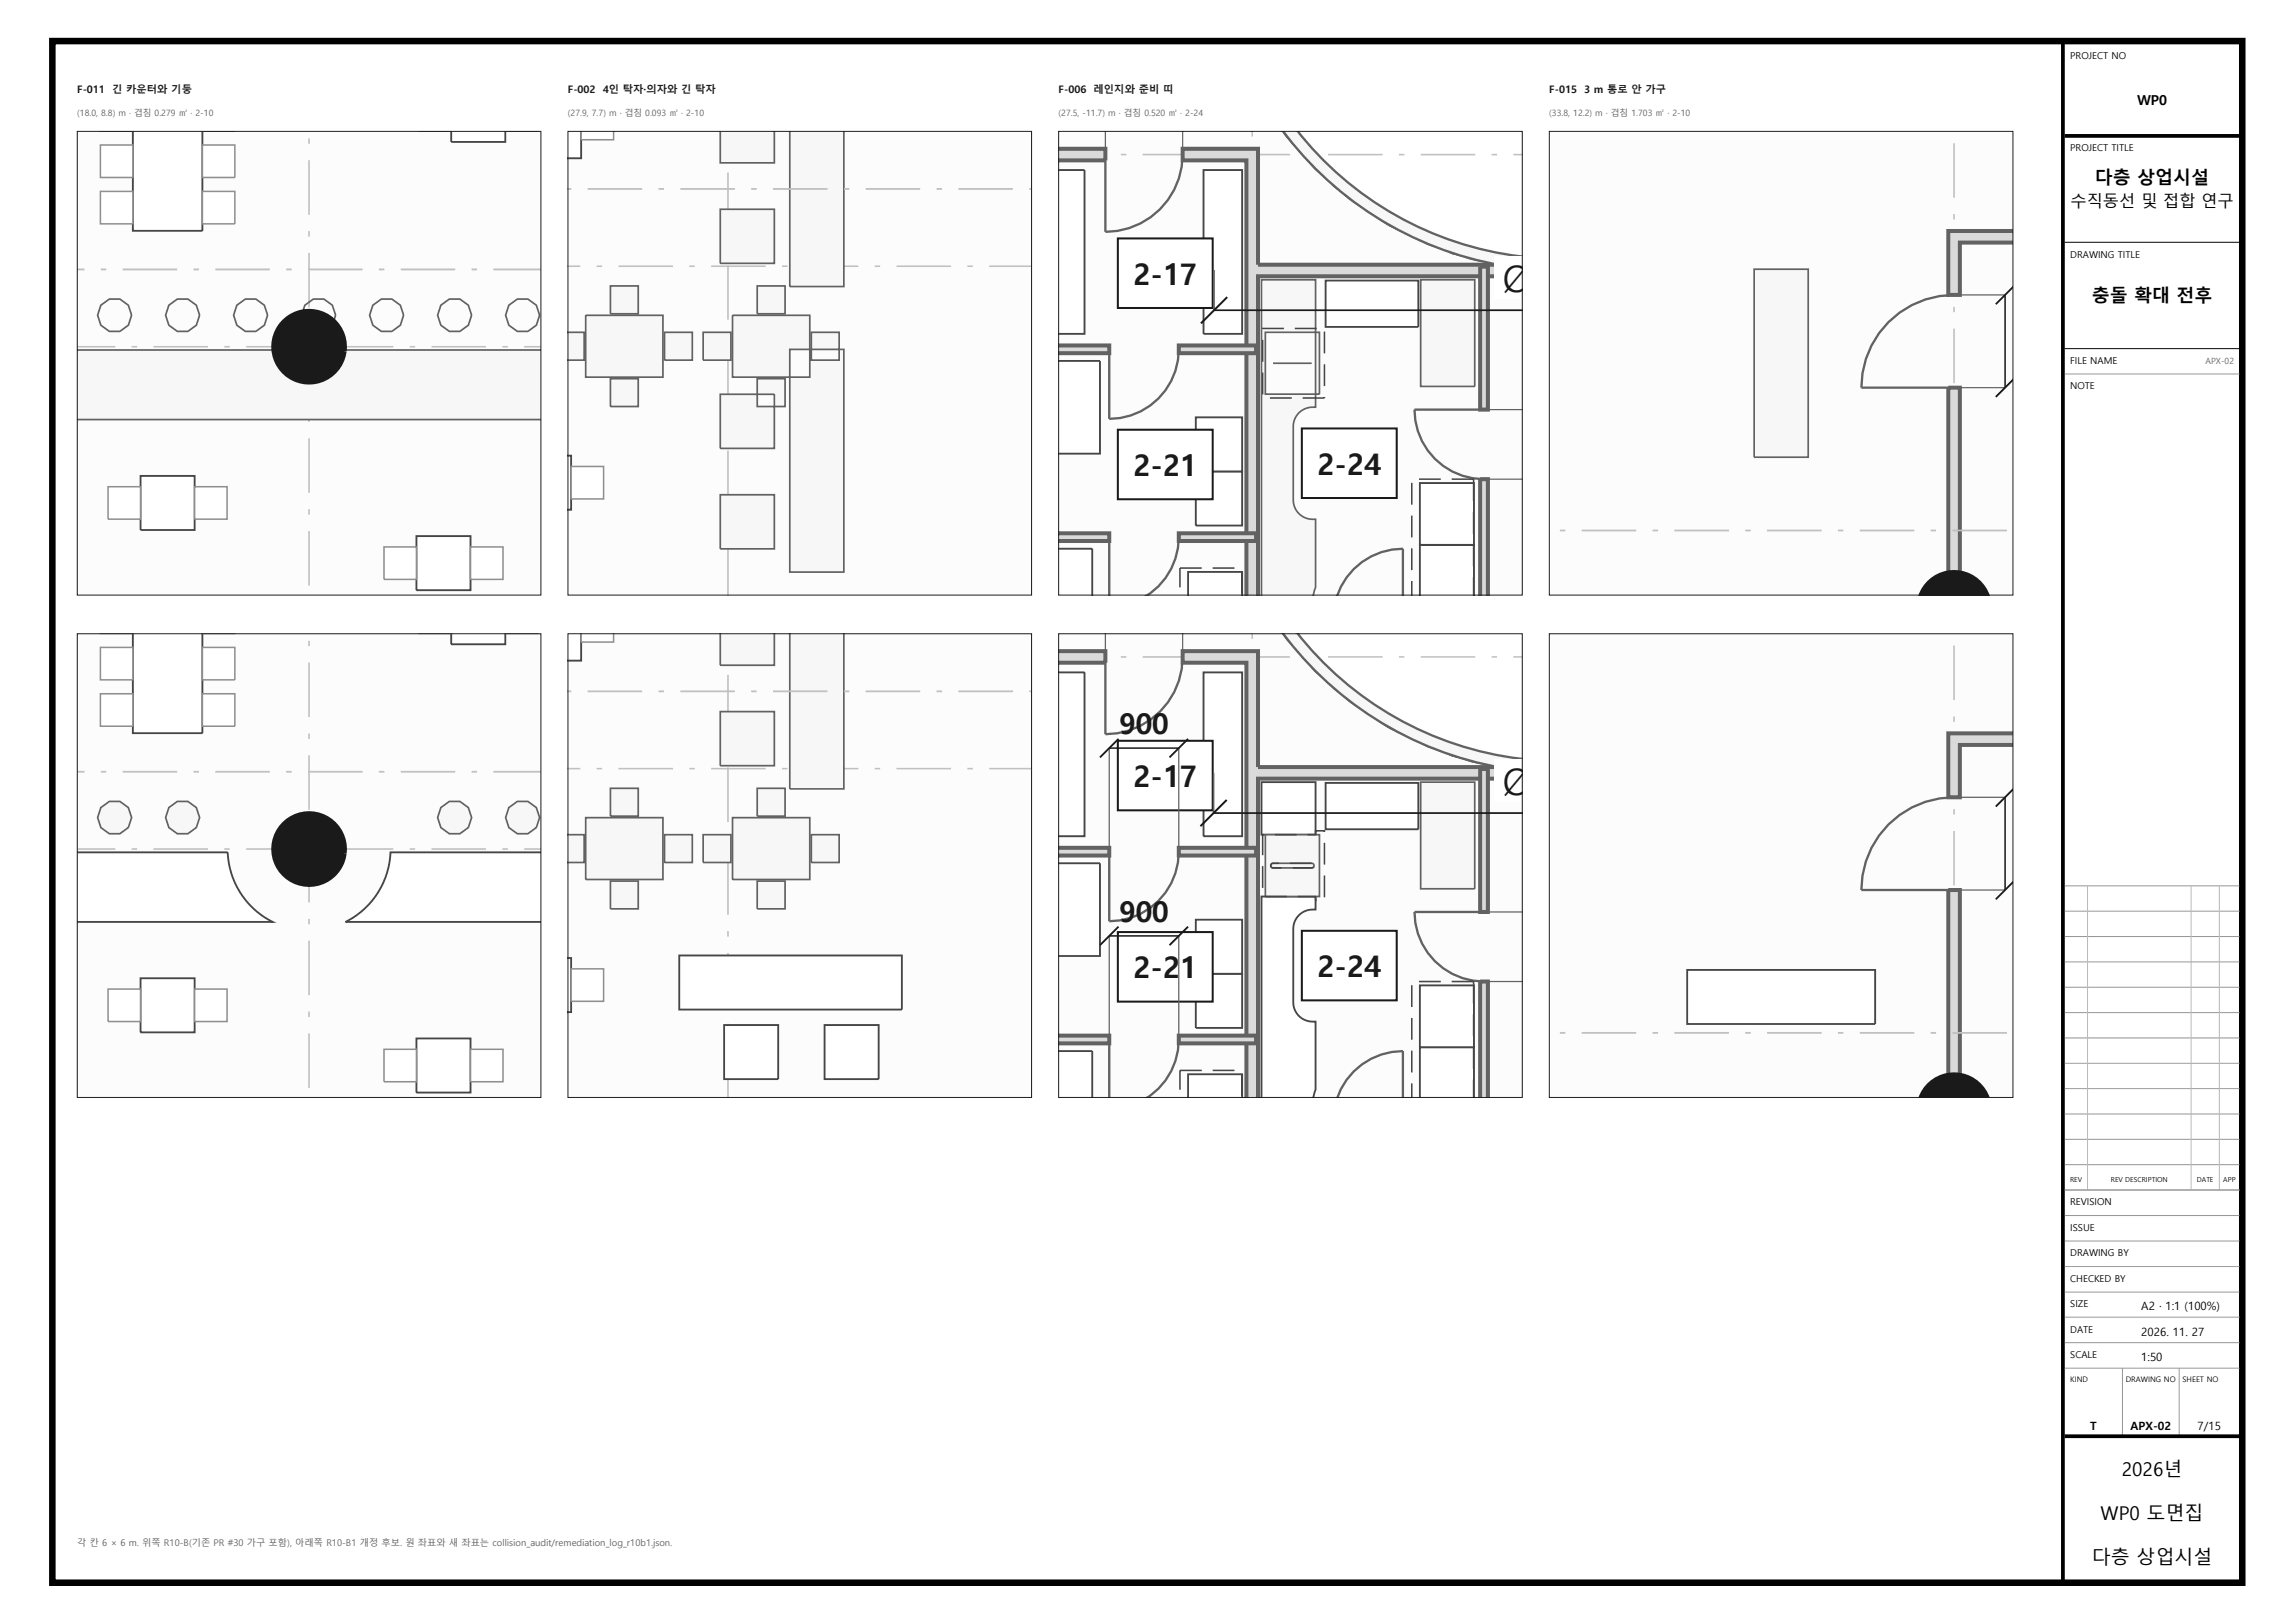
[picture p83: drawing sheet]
<svg xmlns="http://www.w3.org/2000/svg" width="594mm" height="420mm" viewBox="0 0 594 420" stroke-linecap="round" stroke-linejoin="round" font-family="sans-serif">
<defs><g id="words">
<g font-size="14.1" fill="#171b1c">
<text x="240.3" y="56.3">식음 홀</text>
<text x="164.5" y="147.2">식음 홀</text>
<text x="230.3" y="214.8">식음 홀</text>
</g>
<g font-size="11.3" fill="#171b1c">
<text x="554.5" y="95.1">객석</text>
<text x="206.8" y="155.8">객석</text>
<text x="488.7" y="152">객석</text>
<text x="426.8" y="262.9">객석</text>
<text x="558.1" y="325.8">객석</text>
</g>
<g font-size="9.5" fill="#171b1c">
<text x="413.4" y="40.7">Ø5,601</text>
<text x="484.9" y="61.5">Ø5,601</text>
<text x="389" y="75.7">Ø8,987</text>
<text x="390.7" y="73.1">Ø7,996</text>
<text x="389" y="205.8">Ø9,001</text>
</g>
<g font-size="9.3" fill="#171b1c">
<text x="560.3" y="67.3">FR</text>
<text x="398.7" y="110">T2</text>
</g>
<text font-size="8.7" fill="#5e6366" x="4.4" y="284.2">㎡</text>
<g font-size="7.7" fill="#171b1c">
<text x="420.1" y="23.9">2-11</text>
<text x="491.7" y="44.7">2-112-15</text>
<text x="577.5" y="66.9">2-15</text>
<text x="255.7" y="73.4">2-10</text>
<text x="293.3" y="73.7">2-17</text>
<text x="444.1" y="94.9">2-13</text>
<text x="500.4" y="98.1">2-14</text>
<text x="515.7" y="115.7">2-13</text>
<text x="572" y="118.9">2-14</text>
<text x="293.3" y="123.2">2-21</text>
<text x="340.9" y="122.8">2-24</text>
<text x="518.1" y="131.3">2-12</text>
<text x="429.8" y="139.6">2-25900</text>
<text x="108.3" y="144.1">2-10</text>
<text x="179.9" y="164.9">2-10</text>
<text x="209.8" y="173">2-20</text>
<text x="491.7" y="169.7">2-11</text>
<text x="293.2" y="177.1">2-22</text>
<text x="505.9" y="176.1">2-15</text>
<text x="341.3" y="185.5">2-23</text>
<text x="577.5" y="196.9">2-15</text>
<text x="293.3" y="203.7">2-17</text>
<text x="500.4" y="228.1">2-14</text>
<text x="557.5" y="237.2">2-11</text>
<text x="515.7" y="245.7">2-13</text>
<text x="572" y="248.9">2-14</text>
<text x="293.3" y="253.2">2-21</text>
<text x="340.9" y="252.8">2-24</text>
<text x="561.1" y="343.5">2-16</text>
<text x="458.1" y="413.7">2-18</text>
</g>
<g font-size="7.4" fill="#171b1c">
<text x="286.5" y="23.2">1,000</text>
<text x="529.9" y="18.3">900</text>
<text x="182.7" y="49.6">900</text>
<text x="529.9" y="66.3">900</text>
<text x="523" y="90.7">1,200</text>
<text x="385.6" y="132.3">1,200</text>
<text x="462" y="138.4">900</text>
<text x="506" y="138.5">900</text>
<text x="529.9" y="148.3">900</text>
<text x="286.5" y="153.2">1,000</text>
<text x="457.2" y="153.2">1,200</text>
<text x="512" y="156.9">900</text>
<text x="517.5" y="159.3">900</text>
<text x="577.5" y="159.3">900</text>
<text x="347.7" y="169.6">900</text>
<text x="188.6" y="179.6">1,800</text>
<text x="238" y="181.9">900</text>
<text x="289.7" y="190">900</text>
<text x="529.9" y="196.3">900</text>
<text x="523" y="220.7">1,200</text>
<text x="289.7" y="238.6">900</text>
<text x="446" y="268.5">900</text>
<text x="506" y="268.5">900</text>
<text x="517.5" y="289.3">900</text>
<text x="577.5" y="289.3">900</text>
<text x="562.5" y="324.9">900</text>
<text x="150.9" y="412.1">1,000</text>
</g>
<g font-size="4.9">
<text x="549.1" y="382.1">2026년</text>
<text x="543.7" y="393.4">WP0 도면집</text>
<text x="541.4" y="404.8">다층 상업시설</text>
</g>
<g font-size="4.7">
<text x="542.2" y="47.7">다층 상업시설</text>
<text x="541.4" y="78.1">충돌 확대 전후</text>
</g>
<text font-size="4.2" x="535.9" y="53.5">수직동선 및 접합 연구</text>
<text font-size="3.9" fill="#171b1c" x="536" y="63">다층 상업시설</text>
<text font-size="3.5" x="553.1" y="27.1">WP0</text>
<g font-size="3.2" fill="#171b1c">
<text x="536" y="96">충돌 확대 전후</text>
<text x="536" y="102">1:50</text>
<text x="536" y="297">독립 검수용</text>
</g>
<text font-size="3" fill="#171b1c" x="536" y="327">1:50</text>
<g font-size="3">
<text x="554.2" y="339">A2 · 1:1 (100%)</text>
<text x="554.2" y="345.6">2026. 11. 27</text>
<text x="554.2" y="352.2">1:50</text>
<text x="541" y="370">T</text>
<text x="551.5" y="370">APX-02</text>
<text x="568.8" y="370">7/15</text>
</g>
<text font-size="2.9" fill="#171b1c" x="536" y="366">2026. 11. 26</text>
<g font-size="2.7" fill="#171b1c">
<text x="20" y="24">F-011</text>
<text x="29.1" y="24">긴 카운터와 기둥</text>
<text x="147" y="24">F-002</text>
<text x="156.1" y="24">4인 탁자·의자와 긴 탁자</text>
<text x="274" y="24">F-006</text>
<text x="283.1" y="24">레인지와 준비 띠</text>
<text x="401" y="24">F-015</text>
<text x="410.1" y="24">3 m 통로 안 가구</text>
</g>
<g font-size="2.6" fill="#171b1c">
<text x="539.5" y="260">기술 검증 부록</text>
<text x="536" y="335">A2 · 실제 크기 100%</text>
</g>
<g font-size="2.5">
<text x="535.8" y="15.3">PROJECT NO</text>
<text x="535.8" y="39.1">PROJECT TITLE</text>
<text x="535.8" y="66.7">DRAWING TITLE</text>
<text x="535.8" y="94.2">FILE NAME</text>
<text x="535.8" y="100.7">NOTE</text>
<text x="535.8" y="311.9">REVISION</text>
<text x="535.8" y="318.5">ISSUE</text>
<text x="535.8" y="325.1">DRAWING BY</text>
<text x="535.8" y="331.7">CHECKED BY</text>
<text x="535.8" y="338.3">SIZE</text>
<text x="535.8" y="344.8">DATE</text>
<text x="535.8" y="351.4">SCALE</text>
</g>
<text font-size="2.4" fill="#5e6366" x="20" y="400">각 칸 6 × 6 m. 위쪽 R10-B(기존 PR #30 가구 포함), 아래쪽 R10-B1 개정 후보. 원 좌표와 새 좌표는 collision_audit/remediation_log_r10b1.json.</text>
<g font-size="2.3" fill="#5e6366">
<text x="20" y="30">(18.0, 8.8) m · 겹침 0.279 ㎡ · 2-10</text>
<text x="147" y="30">(27.9, 7.7) m · 겹침 0.093 ㎡ · 2-10</text>
<text x="274" y="30">(27.5, -11.7) m · 겹침 0.520 ㎡ · 2-24</text>
<text x="401" y="30">(33.8, 12.2) m · 겹침 1.703 ㎡ · 2-10</text>
</g>
<text font-size="2.2" fill="#5e6366" x="570.8" y="94.2">APX-02</text>
<g font-size="2.1" fill="#5e6366">
<text x="536" y="51">PROJECT TITLE</text>
<text x="536" y="247">REVISION</text>
<text x="536" y="281">ISSUE</text>
<text x="536" y="351">DATE</text>
<text x="536" y="382">DRAWING NO.</text>
</g>
<g font-size="2">
<text x="535.8" y="357.6">KIND</text>
<text x="550.2" y="357.6">DRAWING NO</text>
<text x="564.9" y="357.6">SHEET NO</text>
</g>
<g font-size="1.8">
<text x="535.8" y="306">REV</text>
<text x="546.3" y="306">REV DESCRIPTION</text>
<text x="568.6" y="306">DATE</text>
<text x="575.4" y="306">APP</text>
</g>
</g></defs>
<path d="M13.6 10.6h566.7v399h-566.7z" fill="none" stroke="#000" stroke-width="1.7" stroke-linecap="butt"/>
<path d="M533.9 11.3v397.6M534.4 35.2h45.2M534.4 371.7h45.2" fill="none" stroke="#000" stroke-width=".97" stroke-linecap="butt"/>
<path d="M534.4 62.7h45.2M534.4 90.2h45.2" fill="none" stroke="#000" stroke-width=".26"/>
<g fill="none" stroke="#989898" stroke-width=".26">
<path d="M534.4 96.8h45.2M534.4 229.2h45.2M534.4 235.8h45.2M534.4 242.4h45.2M534.4 248.9h45.2M534.4 255.5h45.2M534.4 262h45.2M534.4 268.6h45.2M534.4 275.2h45.2M534.4 281.7h45.2M534.4 288.3h45.2M534.4 294.8h45.2"/>
<path d="M534.4 301.4h45.2M534.4 308h45.2M534.4 314.6h45.2M534.4 321.2h45.2M534.4 327.8h45.2M534.4 334.4h45.2M534.4 340.9h45.2M534.4 347.5h45.2M534.4 354.1h45.2M549.3 354.1v17.2M564 354.1v17.2"/>
</g>
<path d="M540.3 229.2v78.8M567.1 229.2v78.8M574.4 229.2v78.8" fill="none" stroke="#bababa" stroke-width=".26"/>
<path d="M20 34v120.1v-120.1h120.1v120.1h-120.1zM20 57.7v64zM20 34h84z" fill-rule="evenodd" fill="#fcfcfc"/>
<path d="M80 34v120.1M20 89.7h120.1" fill="none" stroke="#babfbf" stroke-width=".4" stroke-dasharray="14.1 4.2 1.4 4.2" stroke-linecap="butt"/>
<path d="M20 90.6h120.1v18h-120.1z" fill-rule="evenodd" fill="#f6f7f7" stroke="#5e6366" stroke-width=".44"/>
<g fill="none" stroke="#5e6366" stroke-width=".44">
<circle cx="29.7" cy="81.6" r="4.4"/>
<circle cx="47.3" cy="81.6" r="4.4"/>
<circle cx="64.9" cy="81.6" r="4.4"/>
<circle cx="82.5" cy="81.6" r="4.4"/>
<circle cx="100.1" cy="81.6" r="4.4"/>
<circle cx="117.7" cy="81.6" r="4.4"/>
<circle cx="135.3" cy="81.6" r="4.4"/>
</g>
<circle cx="80" cy="89.7" r="9" fill="#171b1c" stroke="#171b1c" stroke-width="1.6" stroke-linecap="butt"/>
<g fill="#fff" stroke="#42474a" stroke-width=".48">
<path d="M34.4 34h18v25.7h-18z" fill-rule="evenodd"/>
<path d="M107.8 138.7h14v14h-14z" fill-rule="evenodd"/>
<path d="M116.8 34h14v2.7h-14z" fill-rule="evenodd"/>
<path d="M36.4 123.2h14v14h-14z" fill-rule="evenodd"/>
</g>
<g fill="#fff" stroke="#8c9191" stroke-width=".4">
<path d="M26 49.5h8.4v8.4h-8.4z" fill-rule="evenodd"/>
<path d="M52.4 49.5h8.4v8.4h-8.4z" fill-rule="evenodd"/>
<path d="M26 37.5h8.4v8.4h-8.4z" fill-rule="evenodd"/>
<path d="M52.4 37.5h8.4v8.4h-8.4z" fill-rule="evenodd"/>
<path d="M121.8 141.5h8.4v8.4h-8.4z" fill-rule="evenodd"/>
<path d="M99.4 141.5h8.4v8.4h-8.4z" fill-rule="evenodd"/>
<path d="M50.4 126h8.4v8.4h-8.4z" fill-rule="evenodd"/>
<path d="M28 126h8.4v8.4h-8.4z" fill-rule="evenodd"/>
</g>
<path d="M20 69.7h120.1" fill="none" stroke="#babfbf" stroke-width=".46" stroke-dasharray="14.1 4.2 1.4 4.2" stroke-linecap="butt"/>
<path d="M20 34h120v120h-120z" fill="none" stroke="#171b1c" stroke-width=".26"/>
<path d="M20 164v120.1v-120.1h120.1v120.1h-120.1zM20 187.7v64zM20 164h84z" fill-rule="evenodd" fill="#fcfcfc"/>
<path d="M80 164v120.1M20 219.7h120.1" fill="none" stroke="#babfbf" stroke-width=".4" stroke-dasharray="14.1 4.2 1.4 4.2" stroke-linecap="butt"/>
<circle cx="80" cy="219.7" r="9" fill="#171b1c" stroke="#171b1c" stroke-width="1.6" stroke-linecap="butt"/>
<g fill="#fff" stroke="#42474a" stroke-width=".48">
<path d="M20 220.6h38.9a21.1 21.1 0 0 0 11.7 18h-50.6z" fill-rule="evenodd"/>
<path d="M101.1 220.6h39v18h-50.7a21.1 21.1 0 0 0 11.7-18z" fill-rule="evenodd"/>
</g>
<g fill="#f6f7f7" stroke="#5e6366" stroke-width=".44">
<circle cx="29.7" cy="211.6" r="4.4"/>
<circle cx="47.3" cy="211.6" r="4.4"/>
<circle cx="117.7" cy="211.6" r="4.4"/>
<circle cx="135.3" cy="211.6" r="4.4"/>
</g>
<g fill="#fff" stroke="#42474a" stroke-width=".48">
<path d="M34.4 164h18v25.7h-18z" fill-rule="evenodd"/>
<path d="M107.8 268.7h14v14h-14z" fill-rule="evenodd"/>
<path d="M116.8 164h14v2.7h-14z" fill-rule="evenodd"/>
<path d="M36.4 253.2h14v14h-14z" fill-rule="evenodd"/>
</g>
<g fill="#fff" stroke="#8c9191" stroke-width=".4">
<path d="M26 179.5h8.4v8.4h-8.4z" fill-rule="evenodd"/>
<path d="M52.4 179.5h8.4v8.4h-8.4z" fill-rule="evenodd"/>
<path d="M26 167.5h8.4v8.4h-8.4z" fill-rule="evenodd"/>
<path d="M52.4 167.5h8.4v8.4h-8.4z" fill-rule="evenodd"/>
<path d="M121.8 271.5h8.4v8.4h-8.4z" fill-rule="evenodd"/>
<path d="M99.4 271.5h8.4v8.4h-8.4z" fill-rule="evenodd"/>
<path d="M50.4 256h8.4v8.4h-8.4z" fill-rule="evenodd"/>
<path d="M28 256h8.4v8.4h-8.4z" fill-rule="evenodd"/>
</g>
<path d="M20 199.7h120.1" fill="none" stroke="#babfbf" stroke-width=".46" stroke-dasharray="14.1 4.2 1.4 4.2" stroke-linecap="butt"/>
<path d="M20 164h120v120h-120z" fill="none" stroke="#171b1c" stroke-width=".26"/>
<path d="M147 33.9v115v-115h120.1v120.1h-120.1zM178.7 154h88.4zM188.7 33.9h78.4zM147 154h9.4zM147 36.9v64z" fill-rule="evenodd" fill="#fcfcfc"/>
<path d="M188.4 33.9v120.1M147 68.9h120.1" fill="none" stroke="#babfbf" stroke-width=".4" stroke-dasharray="14.1 4.2 1.4 4.2" stroke-linecap="butt"/>
<g fill="#f6f7f7" stroke="#5e6366" stroke-width=".44">
<path d="M186.4 128h14v14h-14z" fill-rule="evenodd"/>
<path d="M186.4 102h9.6v3.2h4.4v10.8h-14z" fill-rule="evenodd"/>
<path d="M158 98h7.2v7.2h-7.2z" fill-rule="evenodd"/>
<path d="M196 98h7.2v7.2h-2.8v-3.2h-4.4z" fill-rule="evenodd"/>
<path d="M151.6 81.6h20v16h-20z" fill-rule="evenodd"/>
<path d="M189.6 81.6h20v8.8h-5.2v7.2h-14.8z" fill-rule="evenodd"/>
<path d="M147 86h4.2v7.2h-4.2z" fill-rule="evenodd"/>
<path d="M172 86h7.2v7.2h-7.2z" fill-rule="evenodd"/>
<path d="M182 86h7.2v7.2h-7.2z" fill-rule="evenodd"/>
<path d="M158 74h7.2v7.2h-7.2z" fill-rule="evenodd"/>
<path d="M186.4 54.1h14v14h-14z" fill-rule="evenodd"/>
<path d="M186.4 33.9h14v8.2h-14z" fill-rule="evenodd"/>
<path d="M209.6 90.4h.4v2.8h7.2v-2.8h1.2v57.6h-14v-50.4h5.2z" fill-rule="evenodd"/>
<path d="M210 86h7.2v4.4h-7.2z" fill-rule="evenodd"/>
<path d="M196 74h7.2v7.2h-7.2z" fill-rule="evenodd"/>
<path d="M204.4 33.9h14v40.2h-14z" fill-rule="evenodd"/>
</g>
<g fill="#fff" stroke="#42474a" stroke-width=".48">
<path d="M147 117.9h.8v14h-.8z" fill-rule="evenodd"/>
<path d="M147 33.9h3.4v7.1h-3.4z" fill-rule="evenodd"/>
</g>
<g fill="#fff" stroke="#8c9191" stroke-width=".4">
<path d="M147.8 120.7h8.4v8.4h-8.4z" fill-rule="evenodd"/>
<path d="M150.4 33.9h8.4v2.3h-8.4z" fill-rule="evenodd"/>
</g>
<path d="M147 48.9h120.1" fill="none" stroke="#babfbf" stroke-width=".46" stroke-dasharray="14.1 4.2 1.4 4.2" stroke-linecap="butt"/>
<path d="M147 34h120v120h-120z" fill="none" stroke="#171b1c" stroke-width=".26"/>
<path d="M147 163.9v115v-115h120.1v120.1h-120.1zM178.7 284h88.4zM188.7 163.9h78.4zM147 284h9.4zM147 166.9v64z" fill-rule="evenodd" fill="#fcfcfc"/>
<path d="M188.4 163.9v120.1M147 198.9h120.1" fill="none" stroke="#babfbf" stroke-width=".4" stroke-dasharray="14.1 4.2 1.4 4.2" stroke-linecap="butt"/>
<g fill="#fff" stroke="#42474a" stroke-width=".48">
<path d="M175.8 247.3h57.6v14h-57.6z" fill-rule="evenodd"/>
<path d="M213.4 265.3h14v14h-14z" fill-rule="evenodd"/>
<path d="M187.4 265.3h14v14h-14z" fill-rule="evenodd"/>
</g>
<g fill="#f6f7f7" stroke="#5e6366" stroke-width=".44">
<path d="M204.4 163.9h14v40.2h-14z" fill-rule="evenodd"/>
<path d="M186.4 184.1h14v14h-14z" fill-rule="evenodd"/>
<path d="M186.4 163.9h14v8.2h-14z" fill-rule="evenodd"/>
<path d="M151.6 211.6h20v16h-20z" fill-rule="evenodd"/>
<path d="M147 216h4.2v7.2h-4.2z" fill-rule="evenodd"/>
<path d="M172 216h7.2v7.2h-7.2z" fill-rule="evenodd"/>
<path d="M158 228h7.2v7.2h-7.2z" fill-rule="evenodd"/>
<path d="M158 204h7.2v7.2h-7.2z" fill-rule="evenodd"/>
<path d="M189.6 211.6h20v16h-20z" fill-rule="evenodd"/>
<path d="M182 216h7.2v7.2h-7.2z" fill-rule="evenodd"/>
<path d="M210 216h7.2v7.2h-7.2z" fill-rule="evenodd"/>
<path d="M196 228h7.2v7.2h-7.2z" fill-rule="evenodd"/>
<path d="M196 204h7.2v7.2h-7.2z" fill-rule="evenodd"/>
</g>
<g fill="#fff" stroke="#42474a" stroke-width=".48">
<path d="M147 247.9h.8v14h-.8z" fill-rule="evenodd"/>
<path d="M147 163.9h3.4v7.1h-3.4z" fill-rule="evenodd"/>
</g>
<g fill="#fff" stroke="#8c9191" stroke-width=".4">
<path d="M147.8 250.7h8.4v8.4h-8.4z" fill-rule="evenodd"/>
<path d="M150.4 163.9h8.4v2.3h-8.4z" fill-rule="evenodd"/>
</g>
<path d="M147 178.9h120.1" fill="none" stroke="#babfbf" stroke-width=".46" stroke-dasharray="14.1 4.2 1.4 4.2" stroke-linecap="butt"/>
<path d="M147 164h120v120h-120z" fill="none" stroke="#171b1c" stroke-width=".26"/>
<path d="M274 33.9h120.1v120.1h-120.1zM314.4 33.9h14.1l4.7 1.6 12.2 12.7 14.5 10.2 16.1 7.1 17.2 3.9 .9 .2v.2v-35.9zM324.4 33.9h69.7zM274 33.9h18.1z" fill-rule="evenodd" fill="#fcfcfc"/>
<path d="M394.1 69.4h-.9l-17.2-3.9-16.1-7.1-14.5-10.2-12.2-12.7-1-1.6" fill="none" stroke="#5e6366" stroke-width=".6" stroke-dasharray="5.6 2.8" stroke-linecap="butt"/>
<path d="M274 40h120.1M324.1 33.9v120.1" fill="none" stroke="#babfbf" stroke-width=".4" stroke-dasharray="14.1 4.2 1.4 4.2" stroke-linecap="butt"/>
<path d="M332.2 33.9l1 1.6 12.2 12.7 14.5 10.2 16.1 7.1 17.2 3.9h.9" fill="none" stroke="#5e6366" stroke-width=".6" stroke-linecap="butt"/>
<g fill="#f6f7f7" stroke="#5e6366" stroke-width=".44">
<path d="M326.5 72.4h14v13.6h-13v16h13v3.4a5.1 5.1 0 0 0-5.8 5v19a5.1 5.1 0 0 0 5.8 5v17.6l-.4 1-.6 1h-13z" fill-rule="evenodd"/>
<path d="M340.5 86h1v16h-1z" fill-rule="evenodd"/>
<path d="M367.7 72.4h14v27.6h-14z" fill-rule="evenodd"/>
</g>
<path d="M329.5 94h10" fill="none" stroke="#5e6366" stroke-width=".44"/>
<g fill="#d9dbdb" stroke="#5e6366" stroke-width="1" stroke-linecap="butt">
<path d="M274 38.5h12.1v3h-12.1z" fill-rule="evenodd"/>
<path d="M306.1 38.5h19.5v30h65.4v3h-65.4v82.5h-3v-112.5h-16.5z" fill-rule="evenodd"/>
<path d="M383.1 124h2v30h-22h20z" fill-rule="evenodd"/>
<path d="M383.1 69h2v37h-2z" fill-rule="evenodd"/>
<path d="M274 39v50.4h13.1v2h-13.1v46.6h13.1v2h-13.1v14z" fill-rule="evenodd"/>
<path d="M305.1 89.4h20v2h-20z" fill-rule="evenodd"/>
<path d="M305.1 138h20v2h-20z" fill-rule="evenodd"/>
</g>
<path d="M286.1 40v20a20 20 0 0 0 20-20M332.1 33.9a88.4 88.4 0 0 0 46.9 32.5l1.8 .6 11.6 2.2 1.7 .1M287.1 90.4v18a18 18 0 0 0 18-18M384.1 106h-18a18 18 0 0 0 18 18M287.1 139v15M305.1 139a17.8 17.8 0 0 1-8.2 15M346.1 154a17.9 17.9 0 0 1 17-12v12" fill="none" stroke="#5e6366" stroke-width=".6" stroke-linecap="butt"/>
<path d="M314.1 33.9h80v36.1v-.4a90.9 90.9 0 0 1-59.6-32.5l-2.7-3.2zM317.1 33.9h17.1l2.6 1.3a87 87 0 0 0 54.5 30.9l2.8 .5v.4v-33.1z" fill-rule="evenodd" fill="#f6f7f7" stroke="#5e6366" stroke-width=".6" stroke-linecap="butt"/>
<g fill="#fff" stroke="#42474a" stroke-width=".48">
<path d="M311.5 44h10v42.4h-10z" fill-rule="evenodd"/>
<path d="M274 44h6.7v42.4h-6.7z" fill-rule="evenodd"/>
<path d="M309.5 122h12v14h-12z" fill-rule="evenodd"/>
<path d="M309.5 108h12v14h-12z" fill-rule="evenodd"/>
<path d="M274 93.4h10.7v24h-10.7z" fill-rule="evenodd"/>
<path d="M307.5 148h14v6h-14z" fill-rule="evenodd"/>
</g>
<path d="M305.4 147h16v7M305.4 154v-7" fill="none" stroke="#42474a" stroke-width=".4" stroke-dasharray="5.6 2.8" stroke-linecap="butt"/>
<g fill="#fff" stroke="#42474a" stroke-width=".48">
<path d="M274 142h8.7v12h-8.7z" fill-rule="evenodd"/>
<path d="M367.5 141h14v13h-14z" fill-rule="evenodd"/>
<path d="M367.5 125h14v16h-14z" fill-rule="evenodd"/>
</g>
<path d="M342.8 103h-16v-18h16v18M381.4 124v30M365.4 154v-30h16" fill="none" stroke="#42474a" stroke-width=".4" stroke-dasharray="5.6 2.8" stroke-linecap="butt"/>
<path d="M343.1 72.6h24v12h-24z" fill-rule="evenodd" fill="#fff" stroke="#42474a" stroke-width=".48"/>
<g fill="#fff" stroke="#171b1c" stroke-width=".52">
<path d="M289.3 61.7h24.6v18h-24.6z"/>
<path d="M289.3 111.2h24.6v18h-24.6z"/>
<path d="M336.9 110.9h24.6v18h-24.6z"/>
</g>
<path d="M314.2 69.9v10.4" fill="none" stroke="#5e6366" stroke-width=".42"/>
<path d="M317.6 76.9l-6.8 6.8" fill="none" stroke="#171b1c" stroke-width=".52"/>
<path d="M314.2 80.3h79.9" fill="none" stroke="#171b1c" stroke-width=".44"/>
<path d="M386.8 66.3h7.3v11.1h-7.3z" fill="#fff"/>
<path d="M286.1 33.9v6.1M306.1 33.9v6.1M384.1 106h10M384.1 124h10" fill="none" stroke="#5e6366" stroke-width=".32"/>
<path d="M274 34h120v120h-120z" fill="none" stroke="#171b1c" stroke-width=".26"/>
<path d="M274 163.9h120.1v120.1h-120.1zM314.4 163.9h14.1l4.7 1.6 12.2 12.7 14.5 10.2 16.1 7.1 17.2 3.9 .9 .2v.2v-35.9zM324.4 163.9h69.7zM274 163.9h18.1z" fill-rule="evenodd" fill="#fcfcfc"/>
<path d="M394.1 199.4h-.9l-17.2-3.9-16.1-7.1-14.5-10.2-12.2-12.7-1-1.6" fill="none" stroke="#5e6366" stroke-width=".6" stroke-dasharray="5.6 2.8" stroke-linecap="butt"/>
<path d="M274 170h120.1M324.1 163.9v120.1" fill="none" stroke="#babfbf" stroke-width=".4" stroke-dasharray="14.1 4.2 1.4 4.2" stroke-linecap="butt"/>
<path d="M332.2 163.9l1 1.6 12.2 12.7 14.5 10.2 16.1 7.1 17.2 3.9h.9" fill="none" stroke="#5e6366" stroke-width=".6" stroke-linecap="butt"/>
<g fill="#d9dbdb" stroke="#5e6366" stroke-width="1" stroke-linecap="butt">
<path d="M274 168.5h12.1v3h-12.1z" fill-rule="evenodd"/>
<path d="M306.1 168.5h19.5v30h65.4v3h-65.4v82.5h-3v-112.5h-16.5z" fill-rule="evenodd"/>
<path d="M383.1 254h2v30h-22h20z" fill-rule="evenodd"/>
<path d="M383.1 199h2v37h-2z" fill-rule="evenodd"/>
<path d="M274 169v50.4h13.1v2h-13.1v46.6h13.1v2h-13.1v14z" fill-rule="evenodd"/>
<path d="M305.1 219.4h20v2h-20z" fill-rule="evenodd"/>
<path d="M305.1 268h20v2h-20z" fill-rule="evenodd"/>
</g>
<path d="M286.1 170v20a20 20 0 0 0 20-20M332.1 163.9a88.4 88.4 0 0 0 46.9 32.5l1.8 .6 11.6 2.2 1.7 .1M287.1 220.4v18a18 18 0 0 0 18-18M384.1 236h-18a18 18 0 0 0 18 18M287.1 269v15M305.1 269a17.8 17.8 0 0 1-8.2 15M346.1 284a17.9 17.9 0 0 1 17-12v12" fill="none" stroke="#5e6366" stroke-width=".6" stroke-linecap="butt"/>
<path d="M314.1 163.9h80v36.1v-.4a90.9 90.9 0 0 1-59.6-32.5l-2.7-3.2zM317.1 163.9h17.1l2.6 1.3a87 87 0 0 0 54.5 30.9l2.8 .5v.4v-33.1z" fill-rule="evenodd" fill="#f6f7f7" stroke="#5e6366" stroke-width=".6" stroke-linecap="butt"/>
<g fill="#fff" stroke="#42474a" stroke-width=".48">
<path d="M326.5 232h14v3.4a5.1 5.1 0 0 0-5.8 5v19a5.1 5.1 0 0 0 5.8 5v17.6l-.4 1-.6 1h-13z" fill-rule="evenodd"/>
<path d="M326.5 202.4h14v13.6h-14z" fill-rule="evenodd"/>
</g>
<g fill="#f6f7f7" stroke="#5e6366" stroke-width=".44">
<path d="M367.7 202.4h14v27.6h-14z" fill-rule="evenodd"/>
<path d="M327.5 216h14v16h-14z" fill-rule="evenodd"/>
</g>
<path d="M329.1 223.6l.4-.2h10l.4 .2 .2 .4-.1 .4-.4 .2h-10.1l-.6-.4z" fill="none" stroke="#5e6366" stroke-width=".44"/>
<g fill="#fff" stroke="#42474a" stroke-width=".48">
<path d="M311.5 174h10v42.4h-10z" fill-rule="evenodd"/>
<path d="M274 174h6.7v42.4h-6.7z" fill-rule="evenodd"/>
<path d="M309.5 252h12v14h-12z" fill-rule="evenodd"/>
<path d="M309.5 238h12v14h-12z" fill-rule="evenodd"/>
<path d="M274 223.4h10.7v24h-10.7z" fill-rule="evenodd"/>
<path d="M307.5 278h14v6h-14z" fill-rule="evenodd"/>
</g>
<path d="M305.4 277h16v7M305.4 284v-7" fill="none" stroke="#42474a" stroke-width=".4" stroke-dasharray="5.6 2.8" stroke-linecap="butt"/>
<g fill="#fff" stroke="#42474a" stroke-width=".48">
<path d="M274 272h8.7v12h-8.7z" fill-rule="evenodd"/>
<path d="M367.5 271h14v13h-14z" fill-rule="evenodd"/>
<path d="M367.5 255h14v16h-14z" fill-rule="evenodd"/>
</g>
<path d="M339.5 223.4h-10.1l-.4 .2-.1 .5 .2 .3 .3 .2h10.2l.4-.2 .1-.4-.2-.4-.4-.2M340.5 233v-1h-13.7v-16h13.7v-1h2.3v18h-2.3M381.4 254v30M365.4 284v-30h16" fill="none" stroke="#42474a" stroke-width=".4" stroke-dasharray="5.6 2.8" stroke-linecap="butt"/>
<path d="M343.1 202.6h24v12h-24z" fill-rule="evenodd" fill="#fff" stroke="#42474a" stroke-width=".48"/>
<g fill="#fff" stroke="#171b1c" stroke-width=".52">
<path d="M289.3 191.7h24.6v18h-24.6z"/>
<path d="M289.3 241.2h24.6v18h-24.6z"/>
<path d="M336.9 240.9h24.6v18h-24.6z"/>
</g>
<path d="M314.1 200v10.4" fill="none" stroke="#5e6366" stroke-width=".42"/>
<path d="M317.5 207l-6.8 6.8" fill="none" stroke="#171b1c" stroke-width=".52"/>
<path d="M314.1 210.4h80" fill="none" stroke="#171b1c" stroke-width=".44"/>
<path d="M386.8 196.4h7.3v11.1h-7.3z" fill="#fff"/>
<path d="M286.1 163.9v6.1M306.1 163.9v6.1M287.1 193.6v26.8M305.1 193.6v26.8M384.1 236h10M287.1 242.2v26.8M305.1 242.2v26.8M384.1 254h10" fill="none" stroke="#5e6366" stroke-width=".32"/>
<path d="M287.1 193.6h18M287.1 242.2h18" fill="none" stroke="#171b1c" stroke-width=".4"/>
<path d="M289.5 191.2l-4.8 4.8M307.5 191.2l-4.8 4.8M289.5 239.8l-4.8 4.8M307.5 239.8l-4.8 4.8" fill="none" stroke="#171b1c" stroke-width=".48"/>
<path d="M274 164h120v120h-120z" fill="none" stroke="#171b1c" stroke-width=".26"/>
<path d="M401 33.9v120.1v-120.1h120.1v120.1h-120.1zM401 154h94.4zM401 33.9h84.6zM401 125.3v28.7zM509.8 33.9h11.3z" fill-rule="evenodd" fill="#fcfcfc"/>
<path d="M505.8 33.9v120.1" fill="none" stroke="#babfbf" stroke-width=".4" stroke-dasharray="14.1 4.2 1.4 4.2" stroke-linecap="butt"/>
<path d="M454 69.7h14v48.6h-14z" fill-rule="evenodd" fill="#f6f7f7" stroke="#5e6366" stroke-width=".44"/>
<g fill="#d9dbdb" stroke="#5e6366" stroke-width="1" stroke-linecap="butt">
<path d="M504.3 100.3h3v53.7h13.8h-16.8z" fill-rule="evenodd"/>
<path d="M504.3 59.8h16.8v3h-13.8v13.5h-3z" fill-rule="evenodd"/>
</g>
<path d="M505.8 76.3a24 24 0 0 0-24 24h24" fill="none" stroke="#5e6366" stroke-width=".6" stroke-linecap="butt"/>
<path d="M499.4 150.9a9 9 0 0 1 14.7 3l.7 .1h-18l.6-.1 .6-1.1z" fill-rule="evenodd" fill="#171b1c" stroke="#171b1c" stroke-width="1.6" stroke-linecap="butt"/>
<path d="M505.8 76.3h13.2M505.8 100.3h13.2" fill="none" stroke="#5e6366" stroke-width=".32"/>
<path d="M519 76.3v24" fill="none" stroke="#171b1c" stroke-width=".4"/>
<path d="M521.1 74.2l-4.5 4.5M521.1 98.2l-4.5 4.5" fill="none" stroke="#171b1c" stroke-width=".48"/>
<path d="M401 137.3h120.1" fill="none" stroke="#babfbf" stroke-width=".46" stroke-dasharray="14.1 4.2 1.4 4.2" stroke-linecap="butt"/>
<path d="M401 34h120v120h-120z" fill="none" stroke="#171b1c" stroke-width=".26"/>
<path d="M401 163.9v120.1v-120.1h120.1v120.1h-120.1zM401 284h94.4zM401 163.9h84.6zM401 255.3v28.7zM509.8 163.9h11.3z" fill-rule="evenodd" fill="#fcfcfc"/>
<path d="M505.8 163.9v120.1" fill="none" stroke="#babfbf" stroke-width=".4" stroke-dasharray="14.1 4.2 1.4 4.2" stroke-linecap="butt"/>
<g fill="#d9dbdb" stroke="#5e6366" stroke-width="1" stroke-linecap="butt">
<path d="M504.3 230.3h3v53.7h13.8h-16.8z" fill-rule="evenodd"/>
<path d="M504.3 189.8h16.8v3h-13.8v13.5h-3z" fill-rule="evenodd"/>
</g>
<path d="M505.8 206.3a24 24 0 0 0-24 24h24" fill="none" stroke="#5e6366" stroke-width=".6" stroke-linecap="butt"/>
<path d="M499.4 280.9a9 9 0 0 1 14.7 3l.7 .1h-18l.6-.1 .6-1.1z" fill-rule="evenodd" fill="#171b1c" stroke="#171b1c" stroke-width="1.6" stroke-linecap="butt"/>
<path d="M436.7 251h48.6v14h-48.6z" fill-rule="evenodd" fill="#fff" stroke="#42474a" stroke-width=".48"/>
<path d="M505.8 206.3h13.2M505.8 230.3h13.2" fill="none" stroke="#5e6366" stroke-width=".32"/>
<path d="M519 206.3v24" fill="none" stroke="#171b1c" stroke-width=".4"/>
<path d="M521.1 204.2l-4.5 4.5M521.1 228.2l-4.5 4.5" fill="none" stroke="#171b1c" stroke-width=".48"/>
<path d="M401 267.3h120.1" fill="none" stroke="#babfbf" stroke-width=".46" stroke-dasharray="14.1 4.2 1.4 4.2" stroke-linecap="butt"/>
<path d="M401 164h120v120h-120z" fill="none" stroke="#171b1c" stroke-width=".26"/>
<use href="#words"/>
</svg>
